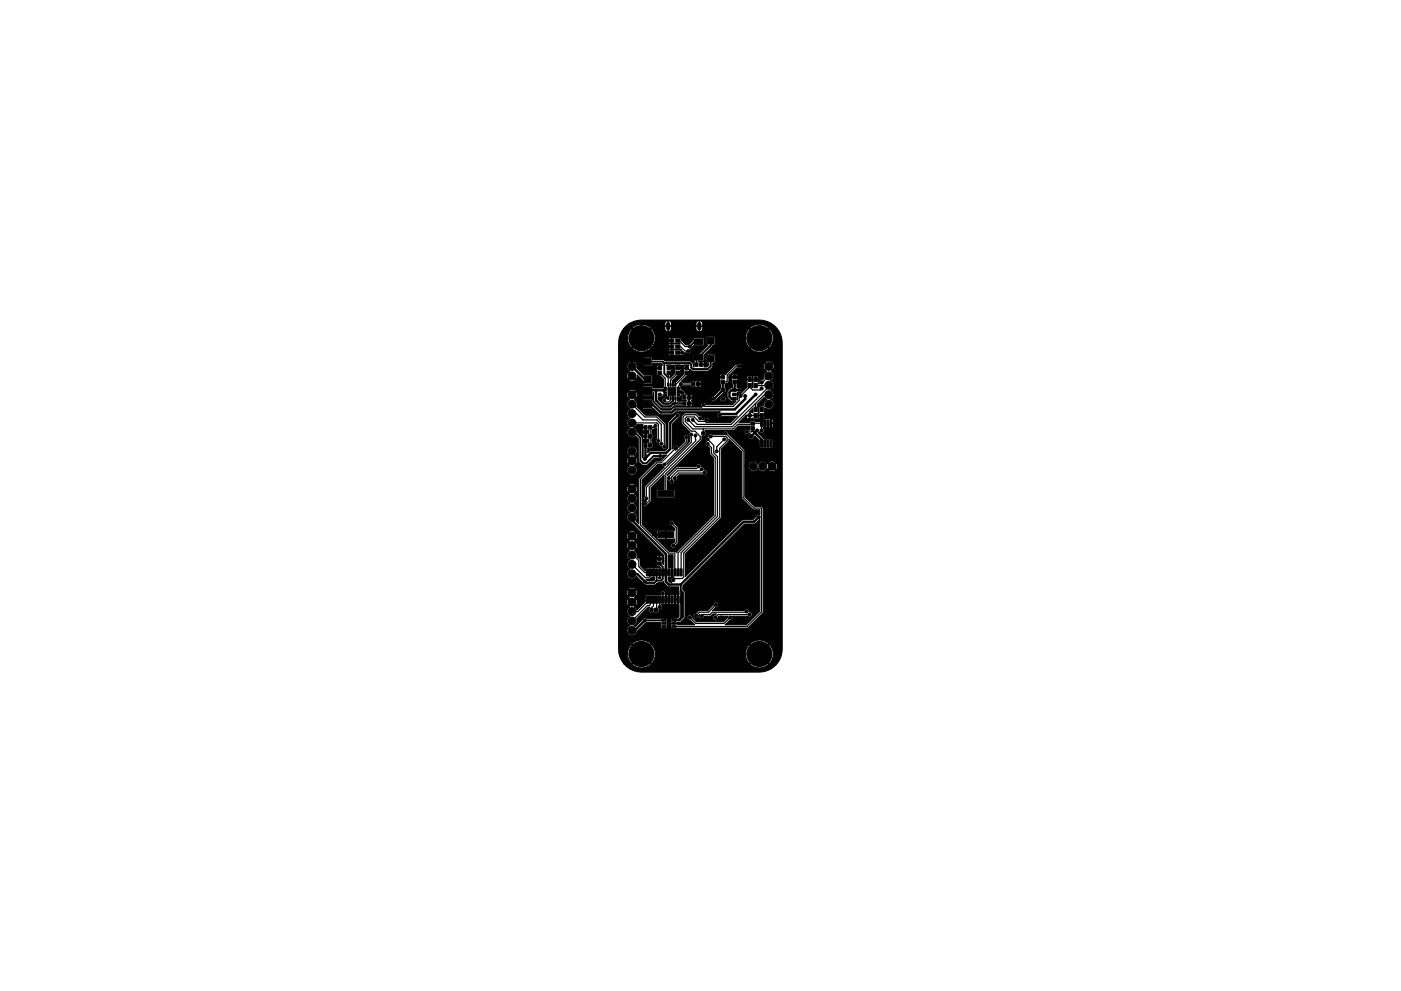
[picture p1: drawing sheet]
<svg xmlns="http://www.w3.org/2000/svg" width="297mm" height="210mm" viewBox="0 0 297 210" stroke-linecap="round" stroke-linejoin="round" font-family="sans-serif">
<g fill="#000" stroke="#000" stroke-width=".21">
<path d="M136.7 79.8h1.4v1.4h-1.4zM136.7 76h1.4v1.4h-1.4zM139.5 78.8h.7v.6h-.7zM139.5 77.8h.7v.6h-.7zM141.6 68.7l.1 .9zM141.4 77.8h.8v.6h-.8zM141.4 78.8h.8v.6h-.8zM142 74.5h.9v.6l-.9 .1zM142 73.2h.9v.7h-.9zM142 71.9h.9v.7h-.9zM143.3 78.8h.8v.6h-.8zM143.3 77.8h.8v.6h-.8z"/>
<path d="M143.3 74.5h.9v.6l-.9 .1zM143.3 73.2h.9v.7h-.9zM143.3 71.9h.9v.7h-.9zM145.3 78.8h.7v.6h-.7zM145.3 77.8h.7v.6h-.7zM141.3 77.5h4.8l-.5 .1v.6h-.6v1.1l-1.8 1.8-.5 .1v.5l-.2-.9 1.1-1.1 .7-.1 .1-1.4-1.3-.1v1.1l-1.1 1.1v-.6l.4-.2v-1.3h-.6v-.6v.5h.6v-.4h.6l.1 .4h.6v-.5v.5h.6l.1-.4h.6v.4h.6v-.5l-.4-.1-.2 .2h-.6l-.2-.2h-.9l-.3 .2h-.6l-.1-.2zM147.2 75.2h1.8v1.2h-1.8zM147.2 71.9h1.8v1.2h-1.8zM147.3 77h.7v.7h-.7zM148.2 68.7l.1 .9zM148.3 77h.7v.7h-.7zM150 71.6h1.4v1.4h-1.4z"/>
<path d="M150 75.4h1.4v1.4h-1.4zM152.9 79.7h.7v.7h-.7zM155.4 79.7h.7v.7h-.7zM132.3 69.6l1-.9h7.6v.5h.4h-.4v.5a.61 .61 0 0 0 .7 .6v-.4l.2 .5 .5-.4 .1-.8h-.4h.4v-.5h5.1v.5h.4h-.4v.5a.61 .61 0 0 0 .7 .6v-.4l.1 .4h.2l.4-.2 .1-.4h10l2 2 2-2a2.73 2.73 0 0 0-4 0h-10v-.5h-.4h.4l-.1-.7-.5-.5-.2 .4v-.3a.61 .61 0 0 0-.7 .6h-5.1l-.1-.4-.4-.2h-.2l-.1 .3v-.3a.61 .61 0 0 0-.7 .6h-7.6l1.2-.5 1.5-.3h25a4.9 4.9 0 0 1 4.8 4.9v65.8a4.8 4.8 0 0 1-4.8 4l-25.9-.1a4.8 4.8 0 0 1-2.9-1.7h1.8l.3 .4a2.8 2.8 0 0 0 3.7-.4h21l.3 .4a2.8 2.8 0 0 0 3.7-.4l-2-2-2 2h-21l-2-2-2 2h-1.8l-.4-.7-.5-1.4h1.7l.1 .5a2.19 2.19 0 0 0 .8 1.6l2.1-2 2.1 2 .3-.3a2.82 2.82 0 0 0 .5-1.8h19.1l.1 .5a2.19 2.19 0 0 0 .8 1.6l2.1-2 2.1 2 .3-.3a2.8 2.8 0 0 0-.3-3.8l-2.1 2.1-2.1-2.1-.6 .8-.3 1.2h-19.1l-.1-1-.7-1-2.1 2.1-2.1-2.1a2.51 2.51 0 0 0-.9 2h-1.7l-.1-2h2.8l2 2 2-2h21l2 2 2-2a2.73 2.73 0 0 0-4 0h-21l-.3-.4a2.8 2.8 0 0 0-3.7 .4h-2.8v-7.1h1.7l.2 .7 .5 .5a1.07 1.07 0 0 0-.7 1 1.07 1.07 0 0 0 .7 1 1.07 1.07 0 0 0-.3 1.8 1.07 1.07 0 0 0 1.7-.6l2.1-2h3l.1 1.3h1.1l.1-.2v-1.7l-.6-.2-4.1-.1-.3 .1-1.7 1.8-.3-.2 .1-.1a1.07 1.07 0 0 0 .5-1.4l2.4-2.5h.4l-.3 .3v.7l.3 .2h1.7l.2-.2v-.5a.56 .56 0 0 0 .7-.3 .56 .56 0 0 0-.2-.7v-.1h.9v-.9l.1 .9h.6v-.9h-.7v-1l.1 .9h.6v-.9l.1 2h1.1l.1-1v.9h.6v-.9h-.6v-1v.9h.6v-1h-2.7a.54 .54 0 0 0-.5-.8 .54 .54 0 0 0-.4 .9h-3.2l-.1 1.4-1.7 1.7-.7-.6 .3-.3-.7-.7-.7 .7 .3 .3-.4 .3-.3 .5h-1.7v-1.9h1.7l.1 .5 .2 .3 .8-.7 .8 .7a.91 .91 0 0 0 0-1.5l-.8 .8-.8-.8-.2 .3-.1 .4h-1.7v-1.2h2.1l.2 .3-.2 .2 .7 .7 .7-.7-.2-.2 .2-.3-.7-.7-.7 .7h-2.1v-.8h1.7l.1 .5 .2 .3 .8-.7 .8 .7 .1-.1a.97 .97 0 0 0-.1-1.4l-.8 .8-.8-.8-.2 .3-.1 .4h-1.7v-.7h2.1l.7 .7 .7-.7a.91 .91 0 0 0-1.4 0h-2.1v-9.3h1.7l.1 .5 .2 .3 .8-.7 .8 .7 .1-.1a.97 .97 0 0 0-.1-1.4l-.8 .8-.8-.8-.2 .3-.1 .4h-1.7v-1.2h2.1l.2 .3-.2 .2 .7 .7 .7-.7-.2-.2 .2-.3-.7-.7-.7 .7h-2.1v-.8h1.7l.1 .5 .2 .3 .8-.7 .8 .7 .1-.1a.97 .97 0 0 0-.1-1.4l-.8 .8-.8-.8-.2 .3-.1 .4h-1.7v-.7h2.1l.7 .7 .7-.7a.91 .91 0 0 0-1.4 0h-2.1v-9.3h1.7l.1 .5 .2 .3 .8-.7 .8 .7 .1-.1a.97 .97 0 0 0-.1-1.4l-.8 .8-.8-.8-.2 .3-.1 .4h-1.7v-.7h2.1l.7 .7 .7-.7a.91 .91 0 0 0-1.4 0h-2.1v-3.4h1.7v.3a1.07 1.07 0 0 0 1.7 .7 1.07 1.07 0 0 0-.2-1.8l.3-.3-.7-.7-.7 .7 .3 .3-.4 .3-.3 .5h-1.7v-1.9h1.7l.1 .5 .2 .3 .8-.7 .8 .7 .1-.1a.97 .97 0 0 0-.1-1.4l-.8 .8-.8-.8-.2 .3-.1 .4h-1.7v-2.1h1.7l.2 .7 .5 .4-.3 .3 .7 .7 .7-.7-.2-.3a1.07 1.07 0 0 0 .1-1.8 1.07 1.07 0 0 0-1.7 .7h-1.7v-10h1.7l.2 .7 .5 .5a1.07 1.07 0 0 0-.7 1 1.07 1.07 0 0 0 .7 1 1.07 1.07 0 0 0-.7 1 1.07 1.07 0 0 0 .7 1 1.07 1.07 0 0 0-.5 1.5 1.07 1.07 0 0 0 1.7 .2l.5 .6v4.7l.9 .9h1l1.6-1.5 1.4 .1 .3-.3v-.5h.8l-1.3 1.3-1 .1-3.5 3.6-.1 9.6-.6-.6a1.06 1.06 0 0 0-.4-1.7 1.07 1.07 0 0 0 .7-1 1.07 1.07 0 0 0-.7-1 1.06 1.06 0 0 0 .7-1 1.06 1.06 0 0 0-.7-1l.3-.3-.7-.7-.7 .7 .3 .3a1.06 1.06 0 0 0-.7 1 1.06 1.06 0 0 0 .7 1 1.06 1.06 0 0 0-.7 1 1.06 1.06 0 0 0 .7 1 1.07 1.07 0 0 0-.7 1 1.07 1.07 0 0 0 .8 1l7 6.9v2.1l-.3-.3v-.9h-1.3l.1 1.3 .6 .2 .3 .3-.2 .1v1.9l.2 .1v.2l-.5 .1v-.3l.2-.1v-1.9l-1.1-.1-.1 2 .2 .1v.5l-.3 .3h-1.3l-.2-.4h.6l.6-.5h.3v-1.9h-1.5l-.2 .6-1-1v-1.3l-.6-.6h3.9l.1 .3h.6v-.5v.5h.6v-.5l-1-.1-.3 .3h-3.9l-.2-.2a1.06 1.06 0 0 0-.6-1.2l.3-.3-.7-.7-.7 .7 .3 .3a1.06 1.06 0 0 0-.7 1 1.06 1.06 0 0 0 .7 1 1.06 1.06 0 0 0-.7 1 1.06 1.06 0 0 0 .7 1 1.07 1.07 0 0 0-.4 1.6 1.07 1.07 0 0 0 1.7-.1l1.5 1.5 .5 .3h1.9l.7-.5h.7l.5-.3 .1 .4 .8 .8h2.3l.1 1.7-.2 .1v1.9l.2 .1v2.5l-.4 .4-1.2 .1-.2 .9h1.4v-.2h.6l.9-.8 .1-.3v-5.2l-.4-.6v-.8l13.1-13.1h2.1l1.1-1v19.5l-2.9 2.9h-4.5l1.1-1a.56 .56 0 0 0 .5-.9l3.3 .1a.54 .54 0 0 0 .9-.3 .54 .54 0 0 0-.7-.7 .53 .53 0 0 0-.3-.6 .53 .53 0 0 0-.7 .3h-6.7l.6-.6a.56 .56 0 0 0 .7-.6 .56 .56 0 0 0-.6-.6 .56 .56 0 0 0-.6 .7l-1.1 1.1h-1.9l-.6 .6a.56 .56 0 0 0-.6 .6 .56 .56 0 0 0 .5 .5 .56 .56 0 0 0 .6-.6l.2-.2a.56 .56 0 0 0 .3 .8 .56 .56 0 0 0 .7-.5h1.3l.6-.5h.7l-.3 .2a.56 .56 0 0 0-.5 .7 .56 .56 0 0 0 .6 .5 .56 .56 0 0 0 .5-.6l.2-.3h1.9v.4l-.9 .8h-5.7l-.9-1a.56 .56 0 0 0-.6-.5 .56 .56 0 0 0-.5 .7 .56 .56 0 0 0 .6 .5l1 1h-3.7v-.3h-1.3v.9l.2 .1h15.9l3.4-3.3v-22.2l-.4-.4h-1.4l-2.1-2v-6.6h.7a1.07 1.07 0 0 0 .9 1.2 1.07 1.07 0 0 0 1.2-.7 1.06 1.06 0 0 0 1.8 .4h.5l.1 .2a.97 .97 0 0 0 1.3-.2l-.7-.7-.7 .7h-.5l.2-.3 .2 .3 .8-.8 .8 .8a.91 .91 0 0 0 0-1.5l-.8 .7-.8-.7-.2 .3-.2-.3h.5l.7 .7 .7-.7a.91 .91 0 0 0-1.4 0l-.6-.1a1.07 1.07 0 0 0-1.7 .5 1.07 1.07 0 0 0-1.1-.7 1.07 1.07 0 0 0-1 .9h-.7l-.1-3.4-3.4-3.5a.54 .54 0 0 0-.7-.5 .54 .54 0 0 0-.3 .8h-2.4a.56 .56 0 0 0-.6-.1 .56 .56 0 0 0-.3 .6 .53 .53 0 0 0-.6 .4 .53 .53 0 0 0 .3 .6l-.3 .3 .1 .4 .9 .7v1.3l.8 .8v12.1l-7.9 8-.3-.3h-1.2l-3.5-3.5h.8v.7l.2 .2h1.7v-.9h-2.7l-.8-.7h1.6l.1 .6h1.8l.1-.8v1.7h1.8v.7l-.2 .2a.53 .53 0 0 0-.6 .6 .53 .53 0 0 0 .6 .5 .53 .53 0 0 0 .5-.6l.4-.5v-3.2l-.7-1.1a.54 .54 0 0 0-.6-.4 .54 .54 0 0 0-.5 .5 .54 .54 0 0 0 .6 .5l.5 .6v.5l-3.6-.1-.2 .3h-1.6l-1.5-1.5v-9.5l3.3-3.2 .9-.1 .1 .4 .4 .2-4.1 4.1v2.2l-.2 .4 .2 .4 .4 .1-.1 .1a.56 .56 0 0 0-.8 .3 .56 .56 0 0 0 .4 .8 .56 .56 0 0 0 .7-.4l.7-.8v-2.8l2.8-2.8v3.2h-1.5l-.1 1.6 .3 .1h3.5v-1.7h-1.5v-2a.3 .3 0 0 1 .4 .1 .3 .3 0 0 1 .1 .4l.4 .2 .4-.1 .2-.5 .5-.2v-.6l.5-.5h5.2a.54 .54 0 0 0 .7-.5 .54 .54 0 0 0-.6-.5l-.1-.5-.5-.2a.58 .58 0 0 0-.6-.6 .58 .58 0 0 0-.6 .7h-4.1l-1.9 1.8v-.2l7.2-7.2 .1-1a.66 .66 0 0 0 .9-.3 .66 .66 0 0 0-.2-.8h6l1.1-1h2.4v.9l-.3-.1a.54 .54 0 0 0-.8 .1 .54 .54 0 0 0 .1 .7 .54 .54 0 0 0 .7 0h.3a.63 .63 0 0 0-.1 1.1 .63 .63 0 0 0 1-.5l.1-.1 1 .9 .1 1.6 2.7-.1v-1.6l-1.9-.1-1.2-1.4 .3-.1a.56 .56 0 0 0 .9 0 .56 .56 0 0 0-.1-.8v-.2l1.5 .1 .1-1v.9h.4l.1-.8-.5-.1v-.9v.9l.5-.1v-.6a.77 .77 0 0 0-.9-.2h-1.8l-.1 .1-.1 .4-1.7-.1-.3 .1v.3h-2.4l1.5-1.5h.2v.4l.2 .2h.4l.1-.6v.6l.6-.1 .2 .2 .4-.1v-.6v.6l.5 .1 .2-.6v.5l.5 .1 .1-.7v.6h.5v-.6h-3.9l.2-.1h.6l-.1-.6 .8-.8 .1 .8-.1 .1-.6-.1v.6h1.8v-1.7l-.2-.2-.1-.4 1.6-1.5 .5 .5-.4 .3-.3 .8-.2 .3h-.6l-.2 .1v1.8h1.2l-.1-.6 .1-.7 .2-.2a1.07 1.07 0 0 0 1.6-.3 1.07 1.07 0 0 0-.5-1.5 1.07 1.07 0 0 0 .7-1 1.07 1.07 0 0 0-.7-1 1.06 1.06 0 0 0 .7-1 1.06 1.06 0 0 0-.7-1 1.06 1.06 0 0 0 .7-1 1.06 1.06 0 0 0-.7-1l.3-.3-.7-.7-.7 .7 .3 .3a1.06 1.06 0 0 0-.6 1.4l-.5 .4a.56 .56 0 0 0-.5 .3 .56 .56 0 0 0 0 .6h-.2l-.1-.3 .1-.2v-.5h-1.1l-.1 1.8-.2-1.1 .2-.6-1.2-.1v1.7l-1.3 1.3-.5 .2-.3 1.2-.1-.7 .2-.4-.7-.1h.6v-.5h.2a.53 .53 0 0 0 .8-.5 .53 .53 0 0 0-.8-.4h-.3l.2-2.2-1.2-.1 .1 2.3h-.4l-.6 .7-.1 1.2 .1 .3 .6 .6 1.1 .1-.7 .7h-5.7a.54 .54 0 0 0-.8-.4 .54 .54 0 0 0 0 .9h-5.7l-.9 .6h-1.9l-1.8-1.7-.2-.6h-1.8l-.3 .2 .1 1.8 2 .1 .2-.2 1.5 1.4h2.5l.8-.6h9.4a.64 .64 0 0 0-.6 .5 .64 .64 0 0 0 .4 .7l.6-.3 3.2-.1-1.4 1.5h-5.2a.54 .54 0 0 0 .6-.5 .54 .54 0 0 0-.5-.6 .54 .54 0 0 0-.6 .5h-.3l.1-.4-.2-.3-.5-.1-.7-.7h-2.4l-.7 .6v1.7l1.8 1.8-.3 .4 .2 .5v1.1l-4.8 4.8 4.4-4.4 .1-1a.54 .54 0 0 0-.1-.8 .54 .54 0 0 0-.7 .1 .54 .54 0 0 0 0 .7v.6l-1.2 1.3a.65 .65 0 0 0-.8-.5 .65 .65 0 0 0-.5 .8v-5.4l1.3-1.3a.53 .53 0 0 0 .2-.8 .53 .53 0 0 0-.9 .2l-1.6 1.6v5.5l-.5 .5h-3.2l-.6 .4v-1l.9 .1 .2-.2-.2-1.7 .2-.2v-.7l-.2-.3v-.7l.2-.3 .8-.2v2.3l-.2 .5 .3 .4a.3 .3 0 0 1 .4 .1 .3 .3 0 0 1 0 .3l.6 .4a.54 .54 0 0 0 .7 .5 .54 .54 0 0 0 .2-.9l-.1-4.6-1.7-1.7h-2.5l-1.9-1.9a1.06 1.06 0 0 0-.6-1.4l.3-.3-.7-.7-.7 .7 .3 .3-.4 .3-.3 .5h-1.7v-1.9h1.7l.1 .5 .2 .3 .8-.7 .8 .7 .1-.1a.97 .97 0 0 0-.1-1.4l-.8 .8-.8-.8-.2 .3-.1 .4h-1.7v-.7h2.1l.7 .7 .7-.7a.91 .91 0 0 0-1.4 0h-2.1v-.9h5v1.7l.2 .2h1.9l.2-.2v-.5h.1v1.9l1.7 1.5h1.9l.7-.6 3.1 .2 .1-.7v.6l.4 .1 .2-.2v-.4l-.6-.1v-1.2v1.2l.6-.1-.1-.5 .1-.4h4.1l.1 .4 .5 .2 .9-.8h.4l.1 .7h1l.1-.7-.2-.2-.8-.1-.2 .3h-.4l1.2-1.1 .4-.2-.2-1.6 .8-.5v-1h3.8l.1 .5h.5l.1-.7v.7h.5l.1-.5 .1 .5h.5v-.7v.7l.6-.1v-.4l-.2-.2h-.8l-.2 .2-.3-.2h-.8l-.2 .2h-3.8l.1-.4h.5l.1 .4h.5v-.5l.1 .5 .6-.1v-.4l-.2-.1h-.8l-.3 .2h-.5l1.6-1.6 .7 .2 .3-.5h4.7l.1 .5 .2 .3 .8-.7 .8 .7 .1-.1a.97 .97 0 0 0-.1-1.4l-.8 .8-.8-.8-.2 .3-.1 .4h-4.7l-.1-.4-.3-.2-.9 .3-2.1 2.1h-.5v.6h-.7l.1 1.4v1.2l-1.8 1.6-.1 .3h-4.1v-.2h-.6v-.7v.6l.6-.1-.1-.5h-1.2l-.4-.7-.7-.5v-.5l.4-.2h1.7l.3 .3h1.2l.1-.6 .1 .6 .5-.1v-.5h-.6v-.6v.5h.6v-.4l-.2-.2-1.7 .1-.3 .2h-1.7l-.3-.2 1.2-1.2 7-.1v.4h.6l-.1-.6h-.4l-.1 .2h-6.5l.2-1.3 .5 .4h3.3l.9-.8 .1-.9h11.2l.7 .7 .7-.7a.91 .91 0 0 0-1.4 0h-10.8l.1-.2v-1.4l-.2-.3-1.6 .1v1.6l.1 .2h.4v.5l-.4 .4h-.7v-.5h-.6v-.6l.1 .5h.6l-.2-.6-1.1 .1 1.2-.2 .1-1.3 1.5-1.5h8.2a2.73 2.73 0 0 0 4 0l-2-2-2 2h-8.2l.3-.6 .5-.1v-1.4h6.4l.1 .5a2.19 2.19 0 0 0 .8 1.6l2.1-2 2.1 2 .3-.3a2.8 2.8 0 0 0-.3-3.8l-2.1 2.1-2.1-2.1-.6 .8-.3 1.2h-6.4l-.2-.4-1.5 .1-.1 .2v1.4l.4 .2-1.8 1.8h-1.2l-.2 .1v1.4l.3 .2-.2 .3 .1 .9-.2-.1-.1-.7-.6-.5h-5.3l-.4-.3h-2.3v-.4l-.2-.1h-1.6l-.1 1.6 .2 .2h1.5l.2-.1v-.4l2.1 .1v.3l-.5 .1v.5h-.6l-.1 .4 .1 1.1 .7 .1 .7 .7v1.6l-.2 .3h-2l-.1-.3-.1-.1h-1.9l-.2 .2h-5v-1.6h2.1a.91 .91 0 0 0 1.4 0l-.7-.7-.7 .7h-2.1v-.8h1.7l.1 .5 .2 .3 .8-.7-.8-.8-.2 .3-.1 .4h-1.7v-2.1h1.7l.2 .7 .5 .4-.3 .3 1.5 1.5 .2-.3 .1-.7 1.3 1.4v.4l.3 .1h1.5l.1-1.7-.2-.1h-1.6l-1.5-1.5 .1-.4h4.1l.1 .4h.6l-.1-.6h-.4l-.2 .2h-4.1a1.07 1.07 0 0 0-1.1-1 1.07 1.07 0 0 0-1.1 .9h-1.7v-2.7h10.5l.1 .5h.6v-.6l-11.2 .1v-1.1h2.8l.3 .4a2.91 2.91 0 0 0 2.9 .2h4.5l.1 .4h.6l-.1-.6h-.4l-.2 .2h-4.5l.8-.6-2-2-2 2h-2.8l.1-2.1h1.7l.1 .5a2.19 2.19 0 0 0 .8 1.6l2.1-2 2.1 2 .1-.2h3.5l.1 .5 .5 .1 .1-.6h-4.2l.4-.4h3.1l.1 .3h.6l-.1-.6h-.4l-.2 .3h-3.1l.3-.8h2.8l.1 .4 .5 .1 .1-.6-3.5 .1 .1-.5h2.7l.1 .3h.6v-.5l.1 1.2 .6-.1 1.1 .2h-1.1l-.6-.1-.1 1.2 1.9-.1 .3 .3h-1.5l-.6-.1-.1 1.2 2.3-.1 .4-.2 .1-.3h.3a.54 .54 0 0 0 .8 .1 .54 .54 0 0 0 0-.8l.3-.1 .5-.7h2.1v-1.5l-2-.1-.2 .5-.8 .8-.8 .2-1-1.1v-.2l-.2-.2-1.1 .1-.2-.2h-1l-.2 .3h-2.7l-.1-.6a2.19 2.19 0 0 0-.8-1.6l-2.1 2.1-2.1-2.1-.6 .8-.3 1.2h-1.7l.5-1.4 .5-.6h1.7l2 2 2-2a2.73 2.73 0 0 0-4 0h-1.7zM135 90.1h1.3l-.1 .5 .7 .1v.6h.6v.7h-.6v1.2h.6v.7h-1l-.2 .2 .1 2.8-.2 .3-.1-4.5 .2 .5h.5v-.6l-.7 .1-.4-.5h.5l.1 .4h.5v-.6l-.3-.1-.3 .3h-.5l-1.3-1.4h1.8l.1 .4 .5 .1v-.6l-2.4 .1zM136.5 84.9h1.8v1.6h-1.8zM136.5 82.1h1.8v1.6h-1.8zM136.5 94.1h.7v.8l-.7-.1zM136.5 92.2h.7v.7h-.7zM136.5 90.3h.7v.7h-.7zM137.5 94.1h.7v.8l-.7-.1zM137.5 92.2h.7v.7h-.7z"/>
<path d="M137.5 90.3h.7v.7h-.7zM139.6 84.1l1.7 .1v.2h.4l-.4 .1v.2a.56 .56 0 0 0-1 .1 .56 .56 0 0 0 .7 .8h1l.7-.6v-.6l.1 .7-.3 .1-.6 .6h-1.3l-1-1zM140.7 83.7h.6v.2h-.5zM140.7 83.2h.6v.2h-.5zM140.7 82.7h.6v.2h-.5zM140.7 82.2h.6v.2h-.5zM141.6 84.2h.2v.6l-.2-.1zM141.6 81.4h.2v.6l-.2-.1zM142.1 84.2h.2v.6l-.2-.1zM142.1 81.4h.2v.6l-.2-.1zM142.6 84.2h.2v.6l-.2-.1zM142.6 81.4h.2v.6l-.2-.1z"/>
<path d="M141.7 82.3h1.5v1.5h-1.5zM143.1 84.2h.2v.6l-.2-.1zM143.1 81.4h.2v.6l-.2-.1zM143.8 83.8l.1 .4h.4v-.4l.2 .1 .2 1 1 .1-2.2 .1v-.9l.3-.1zM143.5 82.7h.6v.2h-.5zM143.5 82.2h.6v.2h-.5zM143.5 83.2h.6v.2h-.5zM143.5 83.7h.6v.2h-.5zM144.8 84h.6v.7h-.6zM144.8 85.2h.6v.8h-.6zM145.8 84h.6v.7h-.6zM145.8 85.2h.6v.8h-.6z"/>
<path d="M146.7 81.1h.6v.7h-.6zM147.7 81.1h.6v.7h-.6zM152.9 80.7h.7v.7h-.7zM152.9 84.4h.8v.5h-.8zM152.9 82.5h.8v.5h-.8zM155.3 83.4h.8v.5l-.8 .1zM155.3 84.4h.8v.5h-.8zM155.3 82.5h.8v.5h-.8zM155.4 80.7h.7v.7h-.7zM154.5 93.1l2.7 2.7v9.9l2.5 2.4 1.4 .1v1a.55 .55 0 0 0-.8 .4l-.6 .6h-2l-.4 .1-12 12v-4.8l7.6-7.6v-14.6l1.6-1.6zM158.6 81.4h.7v.8h-.7zM158.6 80.1h.7v.8h-.7z"/>
<path d="M159.2 90.5h.7v.7h-.7zM159.2 89.5h.7v.7h-.7zM159.9 81.4h.7l-.1 .8h-.6zM159.9 80.1h.7l-.1 .8h-.6zM159.9 86.4h.7l-.1 .9h-.6zM159.9 87.7h.7l-.1 .9h-.6zM161.3 89.1h.4v1.4h-.4zM161.3 93.4h.4v1.4h-.4zM161.1 86.4h.7v.9h-.7zM161.1 87.7h.7v.9h-.7zM161.9 89.1h.4v1.4h-.4zM161.9 93.4h.4v1.4h-.4z"/>
<path d="M162.6 89.1h.4v1.4h-.4zM162.6 93.4h.4v1.4h-.4zM163.2 89.1h.4v1.4h-.4zM163.2 93.4h.4v1.4h-.4zM139.5 112.8h3.4v1.3h-3.4zM139.5 104.1h3.4v1.3h-3.4zM139.4 118.2h.8v.7h-.8zM139.4 119.2h.8v.7h-.8zM141.6 117.7h1.1v2.7l-.2 .1v1.9h.4a.64 .64 0 0 0-.6 .4 .64 .64 0 0 0 .2 .7h-.5l-.4-.3v-.8h.8v-1.9h-.8zM137.1 120.7h.4l-.1 1.5-.4-.1zM137.1 126.5h.4l-.1 1.5-.4-.1zM137.7 120.7h.4v1.5l-.4-.1z"/>
<path d="M137.7 126.5h.4v1.5l-.4-.1zM137.8 129.1h.7l-.1 .7h-.6zM138.4 120.7h.4l-.1 1.5-.4-.1zM138.4 126.5h.4l-.1 1.5-.4-.1zM139 120.7h.4v1.5l-.4-.1zM139 126.5h.4v1.5l-.4-.1zM138.8 129.1h.7l-.1 .7h-.6zM139.7 120.7h.4l-.1 1.5-.4-.1zM139.7 126.5h.4l-.1 1.5-.4-.1zM140.3 120.7h.4v1.5l-.4-.1zM140.3 126.5h.4v1.5l-.4-.1zM140.3 132.7h.9v.4h-.9z"/>
<path d="M140.3 132.1h.9v.3h-.9zM140.3 131.4h.9v.4h-.9zM141 120.7h.4l-.1 1.5-.4-.1zM141 126.5h.4l-.1 1.5-.4-.1zM141.6 120.7h.4v1.5l-.4-.1zM141.6 126.5h.4v1.5l-.4-.1zM142.3 120.7h.4l-.1 1.5-.4-.1zM142.3 126.5h.4l-.1 1.5-.4-.1zM142.9 120.7h.4v1.5l-.4-.1zM142.9 126.5h.4v1.5l-.4-.1zM142.5 132.7h.9v.4h-.9zM142.5 132.1h.9v.3h-.9z"/>
<path d="M142.5 131.4h.9v.4h-.9zM143.6 120.7h.4l-.1 1.5-.4-.1zM143.6 126.5h.4l-.1 1.5-.4-.1zM144.2 120.7h.4v1.5l-.4-.1zM144.2 126.5h.4v1.5l-.4-.1z"/>
<circle cx="134" cy="79.8" r=".84"/>
<circle cx="134" cy="77.8" r=".84"/>
<circle cx="136" cy="71.8" r="2.67"/>
<circle cx="142.7" cy="78.6" r=".3"/>
<circle cx="144.7" cy="74.8" r=".3"/>
<circle cx="145.9" cy="74.5" r=".3"/>
<circle cx="146.2" cy="73.5" r=".3"/>
<circle cx="149.7" cy="77.3" r=".3"/>
<circle cx="156.7" cy="77.7" r=".3"/>
<circle cx="161" cy="71.8" r="2.67"/>
<circle cx="163" cy="79.8" r=".84"/>
<circle cx="163" cy="77.8" r=".84"/>
<circle cx="134" cy="95.8" r=".84"/>
<circle cx="134" cy="99.8" r=".84"/>
<circle cx="134" cy="91.8" r=".84"/>
<circle cx="134" cy="97.8" r=".84"/>
<circle cx="134" cy="89.8" r=".84"/>
<circle cx="134" cy="85.8" r=".84"/>
<circle cx="134" cy="87.8" r=".84"/>
<circle cx="134" cy="83.8" r=".84"/>
<circle cx="135.4" cy="90.8" r=".3"/>
<circle cx="136.7" cy="97.3" r=".33"/>
<circle cx="137.4" cy="87.5" r=".3"/>
<circle cx="138.8" cy="95.3" r=".3"/>
<circle cx="138.9" cy="81.8" r=".3"/>
<circle cx="138.9" cy="90.4" r=".3"/>
<circle cx="139.6" cy="93.5" r=".3"/>
<circle cx="139.9" cy="83.7" r=".3"/>
<circle cx="139.9" cy="84.6" r=".3"/>
<circle cx="140" cy="96.7" r=".3"/>
<circle cx="140.2" cy="94.2" r=".3"/>
<circle cx="140.8" cy="94.8" r=".3"/>
<circle cx="140.8" cy="85" r=".3"/>
<circle cx="140.9" cy="98.5" r=".3"/>
<circle cx="141.9" cy="82.5" r=".25"/>
<circle cx="142.4" cy="83.1" r=".25"/>
<circle cx="142.9" cy="83.6" r=".25"/>
<circle cx="143" cy="82.5" r=".25"/>
<circle cx="143.3" cy="95.1" r=".4"/>
<circle cx="143.7" cy="88.1" r=".3"/>
<circle cx="144" cy="84.8" r=".3"/>
<circle cx="144.2" cy="98.5" r=".3"/>
<circle cx="144.3" cy="81.5" r=".3"/>
<circle cx="144.6" cy="83.3" r=".3"/>
<circle cx="145.5" cy="92.7" r=".3"/>
<circle cx="145.6" cy="80.8" r=".3"/>
<circle cx="145.6" cy="91.8" r=".3"/>
<circle cx="145.9" cy="89.1" r=".3"/>
<circle cx="146.6" cy="92.2" r=".3"/>
<circle cx="146.9" cy="89.1" r=".3"/>
<circle cx="147.5" cy="92.4" r=".3"/>
<circle cx="147.8" cy="98" r=".3"/>
<circle cx="148.1" cy="98.9" r=".3"/>
<circle cx="148.5" cy="88.8" r=".3"/>
<circle cx="148.8" cy="99.6" r=".3"/>
<circle cx="149.1" cy="85.9" r=".3"/>
<circle cx="149.1" cy="92" r=".4"/>
<circle cx="149.4" cy="83.4" r=".3"/>
<circle cx="149.7" cy="89.1" r=".3"/>
<circle cx="150.1" cy="93.2" r=".3"/>
<circle cx="150.1" cy="94.2" r=".3"/>
<circle cx="150.4" cy="98" r=".3"/>
<circle cx="150.7" cy="92.6" r=".33"/>
<circle cx="151.3" cy="84.6" r=".3"/>
<circle cx="151.6" cy="83.1" r=".3"/>
<circle cx="152" cy="95.8" r=".3"/>
<circle cx="152.3" cy="80.8" r=".3"/>
<circle cx="152.6" cy="88.1" r=".3"/>
<circle cx="153.5" cy="93.2" r=".3"/>
<circle cx="153.9" cy="92" r=".3"/>
<circle cx="156.7" cy="82.7" r=".3"/>
<circle cx="157" cy="84" r=".3"/>
<circle cx="158" cy="84" r=".3"/>
<circle cx="158.3" cy="91.6" r=".3"/>
<circle cx="158.9" cy="88.1" r=".4"/>
<circle cx="159.3" cy="92.6" r=".4"/>
<circle cx="159.7" cy="98.9" r=".84"/>
<circle cx="160.2" cy="83.7" r=".3"/>
<circle cx="160.5" cy="91.3" r=".3"/>
<circle cx="161.5" cy="81.2" r=".33"/>
<circle cx="161.5" cy="82.4" r=".33"/>
<circle cx="161.5" cy="91.3" r=".33"/>
<circle cx="161.7" cy="98.9" r=".84"/>
<circle cx="163" cy="85.8" r=".84"/>
<circle cx="163" cy="83.8" r=".84"/>
<circle cx="163" cy="81.8" r=".84"/>
<circle cx="163.7" cy="98.9" r=".84"/>
<circle cx="134" cy="115.8" r=".84"/>
<circle cx="134" cy="109.8" r=".84"/>
<circle cx="134" cy="105.8" r=".84"/>
<circle cx="134" cy="113.8" r=".84"/>
<circle cx="134" cy="117.8" r=".84"/>
<circle cx="134" cy="107.8" r=".84"/>
<circle cx="134" cy="103.8" r=".84"/>
<circle cx="134" cy="119.8" r=".84"/>
<circle cx="136.7" cy="106.9" r=".3"/>
<circle cx="137" cy="105.8" r=".3"/>
<circle cx="141.2" cy="111" r=".3"/>
<circle cx="141.5" cy="116.1" r=".3"/>
<circle cx="141.8" cy="101.5" r=".3"/>
<circle cx="142.4" cy="111" r=".3"/>
<circle cx="142.4" cy="102.1" r=".3"/>
<circle cx="142.7" cy="115.8" r=".3"/>
<circle cx="143.1" cy="101.5" r=".3"/>
<circle cx="144.3" cy="101.5" r=".3"/>
<circle cx="145.9" cy="118.9" r=".3"/>
<circle cx="145.9" cy="113.2" r=".3"/>
<circle cx="146.2" cy="108.8" r=".3"/>
<circle cx="147.5" cy="119.3" r=".3"/>
<circle cx="147.8" cy="106.9" r=".3"/>
<circle cx="149.4" cy="100.2" r=".3"/>
<circle cx="150.4" cy="100.2" r=".3"/>
<circle cx="153.5" cy="100.2" r=".3"/>
<circle cx="154.8" cy="106.9" r=".3"/>
<circle cx="156.7" cy="118.9" r=".3"/>
<circle cx="156.7" cy="108.8" r=".3"/>
<circle cx="156.7" cy="113.2" r=".3"/>
<circle cx="158.3" cy="101.2" r=".3"/>
<circle cx="159.9" cy="104" r=".3"/>
<circle cx="160.8" cy="109.7" r=".33"/>
<circle cx="134" cy="121.8" r=".84"/>
<circle cx="134" cy="131.8" r=".84"/>
<circle cx="134" cy="133.8" r=".84"/>
<circle cx="134" cy="127.8" r=".84"/>
<circle cx="134" cy="125.8" r=".84"/>
<circle cx="134" cy="129.8" r=".84"/>
<circle cx="136" cy="138.8" r="2.67"/>
<circle cx="136.7" cy="123.4" r=".3"/>
<circle cx="136.7" cy="131.6" r=".3"/>
<circle cx="139.9" cy="128.8" r=".33"/>
<circle cx="140.5" cy="125.9" r=".3"/>
<circle cx="142.7" cy="123.1" r=".33"/>
<circle cx="142.7" cy="125.6" r=".3"/>
<circle cx="143.4" cy="130.7" r=".3"/>
<circle cx="146.2" cy="131" r=".33"/>
<circle cx="146.2" cy="127.2" r=".3"/>
<circle cx="147.5" cy="130.7" r=".33"/>
<circle cx="148.8" cy="130.7" r=".33"/>
<circle cx="149.1" cy="120.5" r=".3"/>
<circle cx="149.4" cy="127.2" r=".3"/>
<circle cx="150.7" cy="131.3" r=".3"/>
<circle cx="151.6" cy="131" r=".33"/>
<circle cx="151.8" cy="128.3" r=".33"/>
<circle cx="152.9" cy="131" r=".3"/>
<circle cx="154.8" cy="131" r=".33"/>
<circle cx="154.8" cy="120.5" r=".3"/>
<circle cx="155.1" cy="129.1" r=".3"/>
<circle cx="158.3" cy="125.9" r=".3"/>
<circle cx="158.3" cy="129.7" r=".3"/>
<circle cx="158.9" cy="130.4" r=".3"/>
<circle cx="161" cy="138.8" r="2.67"/>
</g>
<path d="M141.7 68.8v.9M148.3 68.8v.9" fill="none" stroke="#000" stroke-width=".9"/>
<g fill="none" stroke="#000" stroke-width=".25">
<path d="M137.4 76.7h.1M139.9 79.1l1.1 1.2v2M141.8 79.1l-.1 .1v2.5M143.7 79.1l-1.5 1.5v1.1M143.7 72.3h.3l1.3 1.2h.9M145.6 79.1l-2.4 2.6M148.1 75.8l-.5 .5v1M156.7 77.7h-.6l-1.9 1.9v1.2l-.2 .2h-.8M163 79.8l-1.5 1.4M134 85.8h.1M134 89.8l5.3-.1 .3 .3v3.5M134 87.8h1l1.3 1.3h3l.9 .9v4.2"/>
<path d="M134 85.8l2.7 2.7h2.6l1.5 1.5v4.8M137.2 96.9h.1M137.5 82.8l-.1 .1M137.7 97.6v.1M138.9 90.4l-.3 .3h-.7v3.8M139.9 83.7l1.1 .1M141.6 80h.1M142.2 83.6l-.5 .5v.4l-.2-.2h-1.2l-.4 .3M142.2 84.5v.4l-.4 .4h-.6l-.4-.3M142.4 83.6v.3l.3 .1M142.7 84v.1M142.7 84.1v.4"/>
<path d="M143.2 84.5l-.1 1.1M143.2 95.1l-3 3.1h-1l-3.4 3.5v9.7l5.9 6h1.4v4M143.8 83.8v.8l.2 .2M145 83.7h.1M145.5 92.7v1.2l-4.6 4.6M146.6 92.2v1.7l-9.6 9.5v2.4M146.6 92.9h.1M147 81.5h-2.7l-.5 .5v.3M147.5 92.4v1.1l-9.8 9.9v2.8l-.7 .7h-.3M148.1 98.9l-.4 .5h-4.2l-1.7 1.8v.3M148.5 88.8l-1-.8h-2.2l-.5 .5v1.2l1.8 1.8h.8l1.1 1.1v.6l-7.3 7.3v4.2M148.8 99.6l-.3 .3h-4.8l-1.3 1.3v.9"/>
<path d="M149.1 91v1M149.7 89.1l-.3 .3h-1.3l-.9-.9h-1.6l-.3 .3v.6l1.6 1.6h8.5l1-1h3l.2-.2h1.9v1.5M150.1 93.2l1.2 1.3v1.6l.8 .8v12.7l-7.7 7.7v4.1M150.1 94.2l.7 .8v1.2l.8 .8v12.4l-7.8 7.9v4.1M150.7 92.6h3.2l.3 .3v.6l-1.6 1.6v14.6l-7.6 7.7v5l-.3 .3h-1.6l-.4 .4M153.5 93.2l-1.5 1.6v1M153.9 92l3.7 3.6v9.9l2.3 2.3 1.6 .1v21.9l-3.1 3.1h-15.5M155.7 82.7h.1M155.8 82.7h-.1M158.9 81.8l.1 .3M159 82.1l-2.3 2.2v.7l-1.3 1.2h-6l-.3-.3M159 82.1l.6 .6h1.6l.3-.3"/>
<path d="M159.6 91.3l-.3 .3h-1M160.1 85.8l.1 .1v1M160.2 81.8h2.8v.3l-8 7.9h-7.2l-.9-.9M163 85.8h-.4l-1.1 1.1M163 83.8l-.9-.1-6.8 6.8h-7.9l-1.5-1.4M134 117.8h.3l1.1 1.1v1.3l1.3 1.2h.6M134 119.8l2.8 2.8h.7l.4-.4v-.8M142.4 111l1 1v3.1l-.7 .7M149.4 100.2l-.1 .2h-5.4l-.8 .8v.3M134 121.8h.1M137.3 127.2v.5l-2.1 2.1h-1.2M137.9 127.2v1l-.2 .3h-.4l-3.3 3.3"/>
<path d="M138.6 127.2v1.3l-.5 .5v.4M139.2 127.2l-.1 2.2M139.2 123.3l.1 .1M139.9 127.2v1.6M140.5 125.9v1.3M140.5 125.9h.1M141.8 121.4v.1M146.2 131l1.3 1.3h6l1.3-1.3M151.8 128.3l-1.6 1.6h-1.9l-.8 .8M158.3 129.7l-.2 .2h-7.1l-.5 .5h-1.4l-.3 .3M158.9 130.4h-6.6l-.7 .6"/>
</g>
<g fill="none" stroke="#000" stroke-width=".51">
<path d="M134 77.8l2.8 2.7h.6M136.9 94.5v2.7M137.2 96.9l-.5 .4M137.5 82.8h3M139.1 82.8v2.2l1.3 1.2h1.7l.6-.6h2.4M143.7 88.1l-1.6 1.6v5.5M143.8 83h.5l.3 .3M153.2 81l.1 1.7-1.9 1.9M155.8 81v1.7M156.7 82.7h-1.6l-.4 .5v1l.4 .4h.6M158 84v.6l-2.2 2.3h-12.7l-.7 .6h-2.3l-1.8-1.8h-.9M159.6 90.9v.4l1.9 1.9v.9"/>
<path d="M160.2 83.7l-4.1 4.1h-3.3l-.2 .3M160.5 91.3l-1.2 1.3M160.8 109.7l-.9 1h-2.2l-13.4 13.3h-2.5l-.6-.6v-5.9l-7.2-7.1v-.6M134 121.8h1.1l1.6 1.6M136.7 131.6l-2.1 2.2h-.6M141.2 121.4v.1M141.2 121.5h.6"/>
</g>
<path d="M137.4 76.7h3.1l.3 .3M140.8 77v2.3l.8 .7M148.1 72.5h-.8l-1.1 1M150.7 72.3v1l-2.6 2.5M150.7 76.1v1.6l-.6 .6h-3.2l-.3-.3v-.7l-.4-.3h-5.4M134 91.8h.6l1.2 1.1v4.8l.6 .6h.6l.7-.6M141 82.8h-.5l.5 .5M143.8 82.8v.5M144.6 83.3l.4 .4v.5l.1 .1M151.3 84.6h.1M144.4 126v1.2" fill="none" stroke="#000" stroke-width=".41"/>
<path d="M140 96.7h-1.4l-.9 1M139.8 119.5l.7 .8v2.5l-.3 .4h-1M139.2 123.2l-.5 .5h-1.7l-.3-.3M139.2 121.4v1.8M140.7 131.6h-4M144.3 124v1.2l.5 .5v5.2l-.7 .7h-1.2M144.4 127.2v3.8l-.6 .6M144.4 125.3v.7" fill="none" stroke="#000" stroke-width=".4"/>
<path d="M143.7 74.8h1M143.7 73.5h.6l1 1h.6M139.9 128.8h.1" fill="none" stroke="#000" stroke-width=".21"/>
<path d="M142.1 95.2l-.8 .8h-3.3l-.8 .9" fill="none" stroke="#000" stroke-width=".5"/>
</svg>
